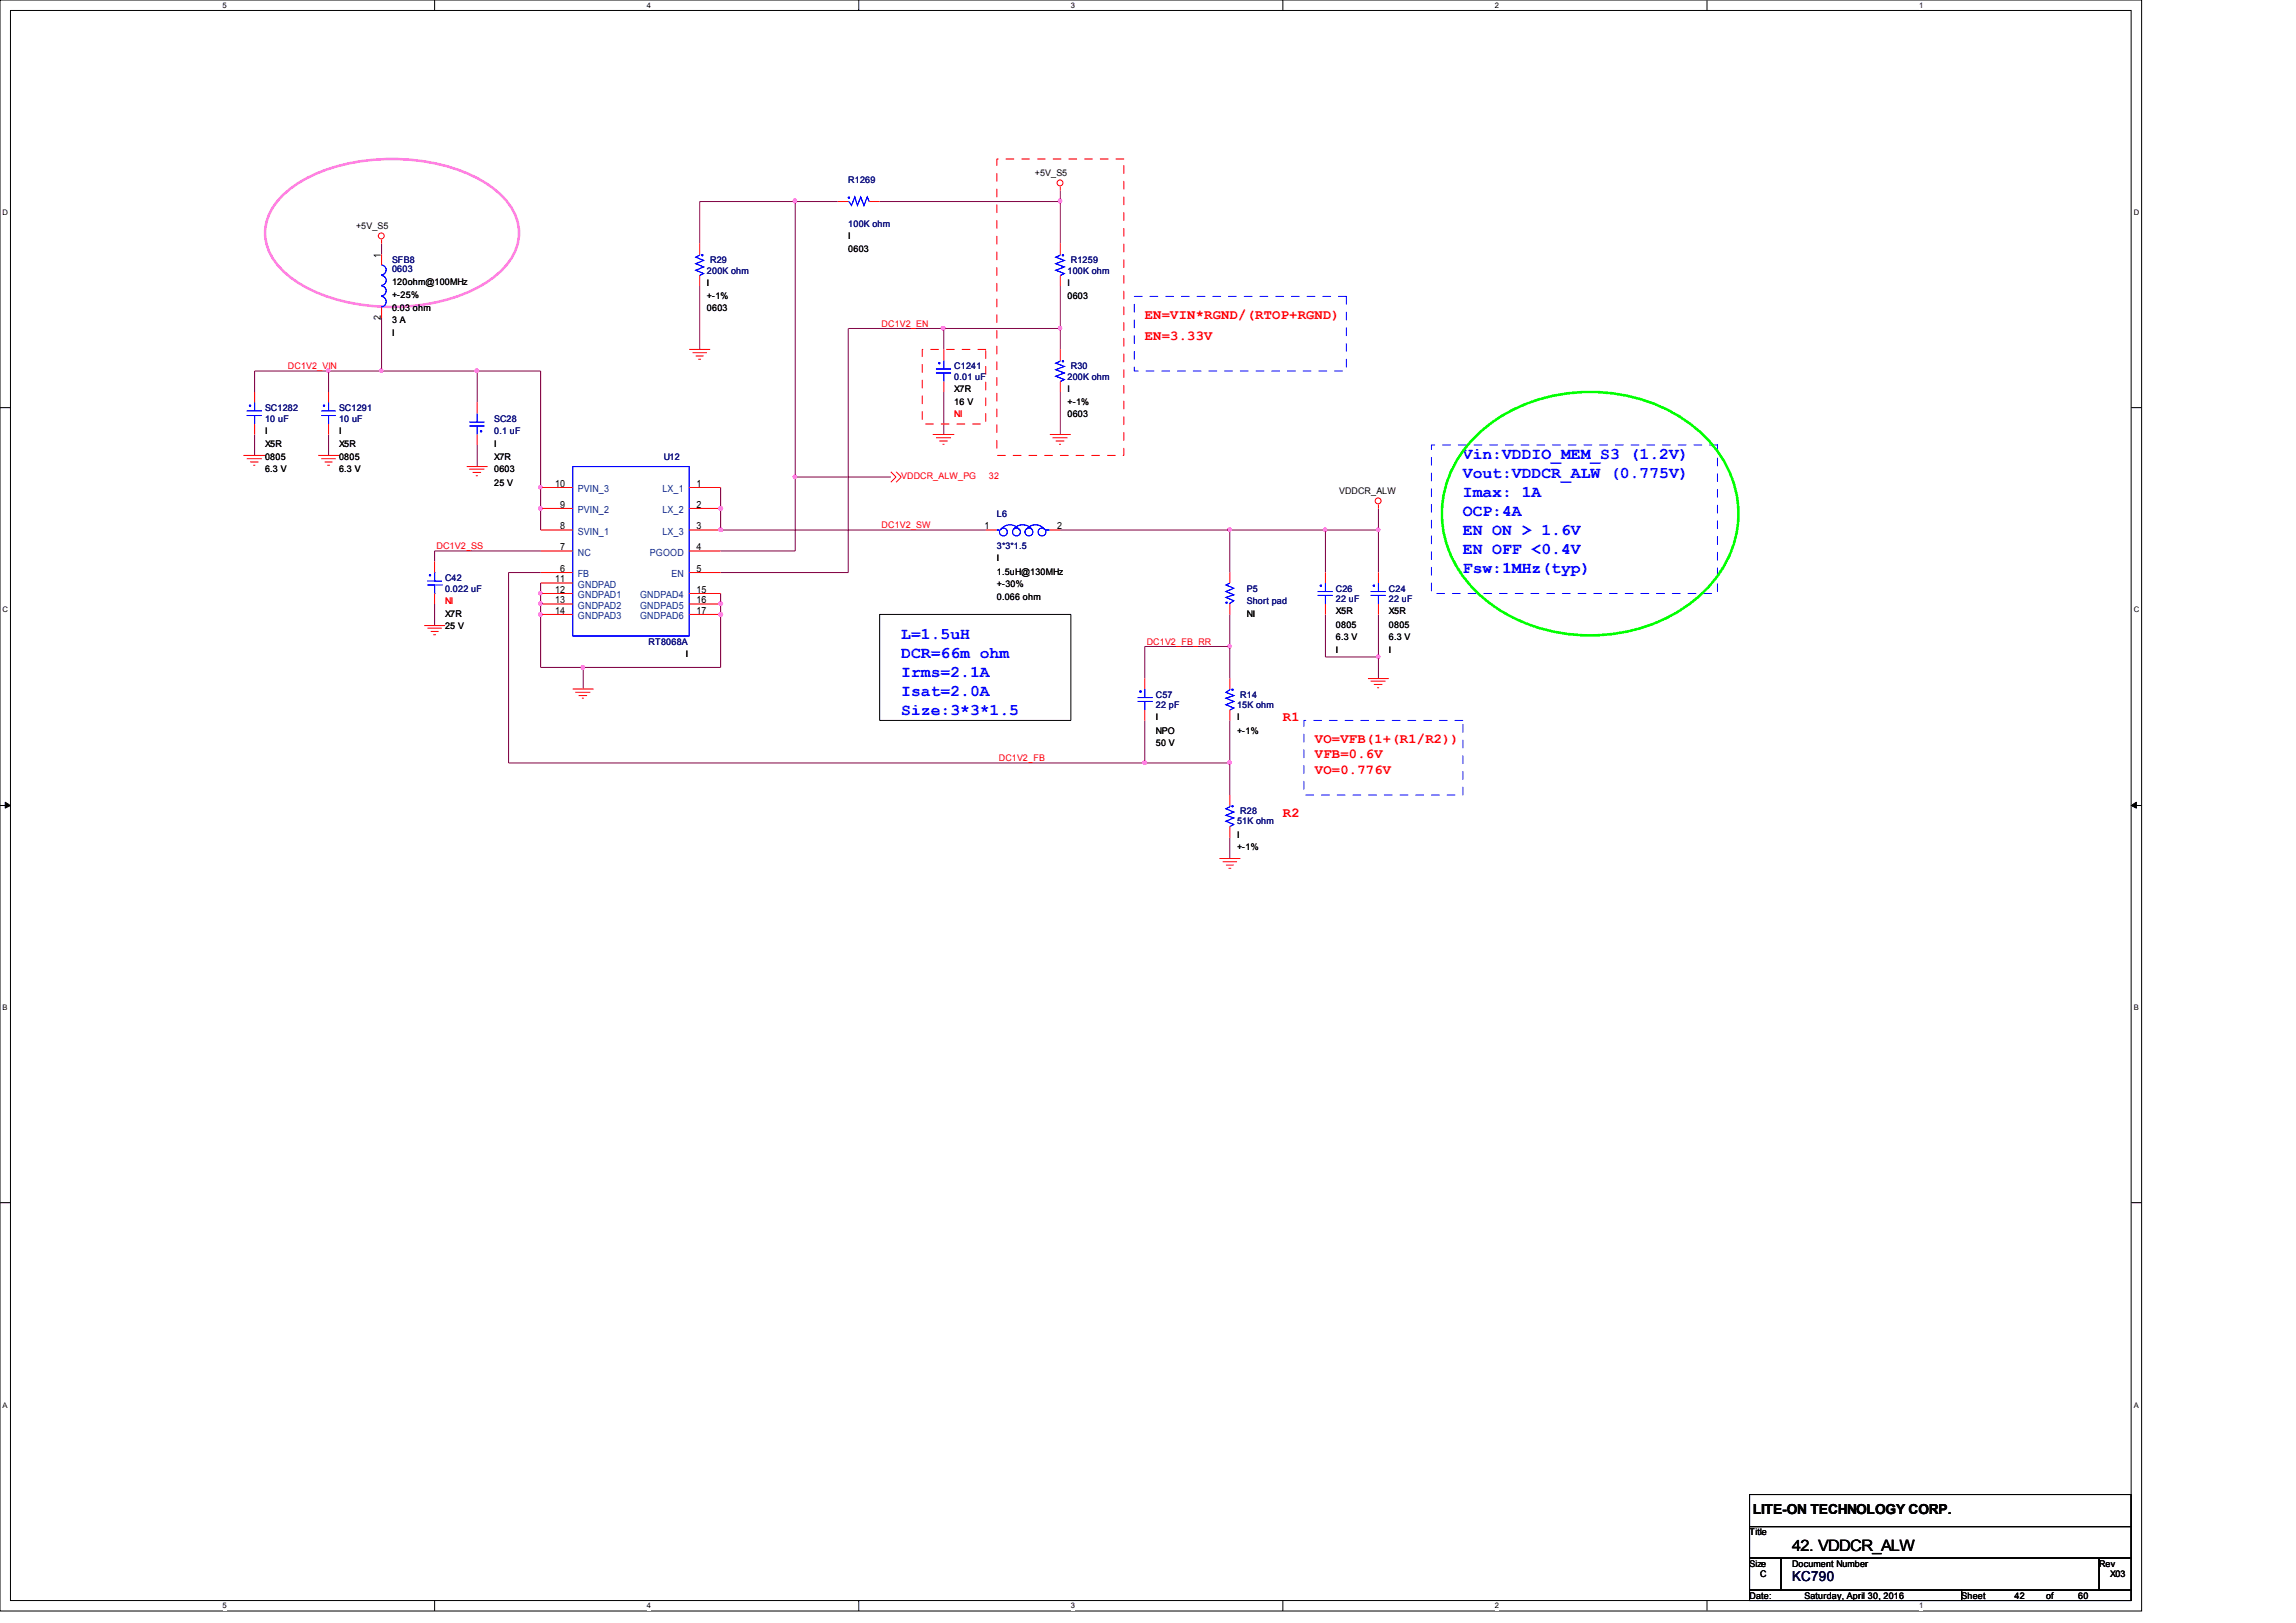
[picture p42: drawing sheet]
<svg xmlns="http://www.w3.org/2000/svg" width="297mm" height="210mm" viewBox="0 0 297 210" stroke-linecap="round" stroke-linejoin="round" font-family="sans-serif">
<defs><g id="words">
<g font-size="2.1" fill="#00f">
<text x="189.2" y="59.4">Vin:VDDIO_MEM_S3 (1.2V)</text>
<text x="189.2" y="61.8">Vout:VDDCR_ALW (0.775V)</text>
<text x="189.2" y="64.3">Imax: 1A</text>
<text x="189.2" y="66.7">OCP:4A</text>
<text x="189.2" y="69.2">EN ON &gt; 1.6V</text>
<text x="189.2" y="71.6">EN OFF &lt;0.4V</text>
<text x="189.2" y="74.1">Fsw:1MHz(typ)</text>
<text x="116.6" y="82.7">L=1.5uH</text>
<text x="116.6" y="85.2">DCR=66m ohm</text>
<text x="116.6" y="87.6">Irms=2.1A</text>
<text x="116.6" y="90.1">Isat=2.0A</text>
<text x="116.6" y="92.5">Size:3*3*1.5</text>
</g>
<text font-size="2" x="231.8" y="200.7">42. VDDCR_ALW</text>
<g font-size="1.8" fill="#f00">
<text x="148.1" y="41.2">EN=VIN*RGND/(RTOP+RGND)</text>
<text x="148.1" y="43.9">EN=3.33V</text>
<text x="165.9" y="93.3">R1</text>
<text x="170.1" y="96.1">VO=VFB(1+(R1/R2))</text>
<text x="170.1" y="98">VFB=0.6V</text>
<text x="170.1" y="100.2">VO=0.776V</text>
<text x="165.9" y="105.7">R2</text>
</g>
<text font-size="1.8" x="226.7" y="195.9">LITE-ON TECHNOLOGY CORP.</text>
<text font-size="1.8" fill="#000040" x="231.8" y="204.6">KC790</text>
<g font-size="1.3">
<text x="49.3" y="33.4" transform="rotate(-90 49.3 33.4)">1</text>
<text x="49.3" y="41.4" transform="rotate(-90 49.3 41.4)">2</text>
<text x="71.8" y="63">10</text>
<text x="72.5" y="65.7">9</text>
<text x="90.1" y="63">1</text>
<text x="90.1" y="65.7">2</text>
<text x="72.5" y="71.2">7</text>
<text x="72.5" y="68.5">8</text>
<text x="90.1" y="68.5">3</text>
<text x="90.1" y="71.2">4</text>
<text x="127.3" y="68.5">1</text>
<text x="136.7" y="68.5">2</text>
<text x="71.8" y="75.4">11</text>
<text x="71.8" y="76.7">12</text>
<text x="72.5" y="74">6</text>
<text x="90.1" y="74">5</text>
<text x="90.1" y="76.7">15</text>
<text x="71.8" y="78.1">13</text>
<text x="71.8" y="79.4">14</text>
<text x="90.1" y="78.1">16</text>
<text x="90.1" y="79.4">17</text>
</g>
<g font-size="1.3" fill="#004080">
<text x="74.8" y="63.7">PVIN_3</text>
<text x="85.7" y="63.7">LX_1</text>
<text x="74.8" y="71.9">NC</text>
<text x="74.8" y="69.2">SVIN_1</text>
<text x="74.8" y="66.4">PVIN_2</text>
<text x="84.1" y="71.9">PGOOD</text>
<text x="85.7" y="69.2">LX_3</text>
<text x="85.7" y="66.4">LX_2</text>
<text x="74.8" y="74.7">FB</text>
<text x="74.8" y="76">GNDPAD</text>
<text x="74.8" y="77.4">GNDPAD1</text>
<text x="82.8" y="77.4">GNDPAD4</text>
<text x="86.9" y="74.7">EN</text>
<text x="74.8" y="78.7">GNDPAD2</text>
<text x="74.8" y="80.1">GNDPAD3</text>
<text x="82.8" y="78.7">GNDPAD5</text>
<text x="82.8" y="80.1">GNDPAD6</text>
</g>
<g font-size="1.2" fill="#000080">
<text x="109.7" y="23.7">R1269</text>
<text x="109.7" y="29.4">100K ohm</text>
<text x="50.7" y="34">SFB8</text>
<text x="50.7" y="35.2">0603</text>
<text x="91.4" y="35.4">200K ohm</text>
<text x="91.9" y="34">R29</text>
<text x="138.1" y="35.4">100K ohm</text>
<text x="138.5" y="34">R1259</text>
<text x="123.4" y="47.8">C1241</text>
<text x="138.5" y="47.8">R30</text>
<text x="34.3" y="53.2">SC1282</text>
<text x="43.9" y="53.2">SC1291</text>
<text x="123.4" y="49.1">0.01 uF</text>
<text x="138.1" y="49.1">200K ohm</text>
<text x="34.3" y="54.6">10 uF</text>
<text x="43.9" y="54.6">10 uF</text>
<text x="63.9" y="54.6">SC28</text>
<text x="63.9" y="56.2">0.1 uF</text>
<text x="85.9" y="59.5">U12</text>
<text x="128.9" y="66.9">L6</text>
<text x="128.9" y="71">3*3*1.5</text>
<text x="57.6" y="75.2">C42</text>
<text x="57.6" y="76.5">0.022 uF</text>
<text x="161.3" y="76.5">P5</text>
<text x="172.8" y="76.5">C26</text>
<text x="172.8" y="77.9">22 uF</text>
<text x="179.7" y="76.5">C24</text>
<text x="179.7" y="77.9">22 uF</text>
<text x="83.9" y="83.4">RT8068A</text>
<text x="161.3" y="78.1">Short pad</text>
<text x="149.5" y="90.3">C57</text>
<text x="149.5" y="91.6">22 pF</text>
<text x="160" y="91.6">15K ohm</text>
<text x="160.4" y="90.3">R14</text>
<text x="160" y="106.7">51K ohm</text>
<text x="160.4" y="105.3">R28</text>
</g>
<g font-size="1.2">
<text x="133.9" y="22.8">+5V_S5</text>
<text x="46.1" y="29.6">+5V_S5</text>
<text x="109.7" y="31">I</text>
<text x="109.7" y="32.6">0603</text>
<text x="50.7" y="36.9">120ohm@100MHz</text>
<text x="50.7" y="38.5">+-25%</text>
<text x="50.7" y="40.2">0.03 ohm</text>
<text x="50.7" y="41.8">3 A</text>
<text x="91.4" y="37">I</text>
<text x="91.4" y="38.7">+-1%</text>
<text x="91.4" y="40.3">0603</text>
<text x="138.1" y="37">I</text>
<text x="138.1" y="38.7">0603</text>
<text x="50.7" y="43.4">I</text>
<text x="123.4" y="50.7">X7R</text>
<text x="123.4" y="52.4">16 V</text>
<text x="138.1" y="50.7">I</text>
<text x="138.1" y="52.4">+-1%</text>
<text x="34.3" y="56.2">I</text>
<text x="34.3" y="57.8">X5R</text>
<text x="34.3" y="59.5">0805</text>
<text x="43.9" y="56.2">I</text>
<text x="43.9" y="57.8">X5R</text>
<text x="43.9" y="59.5">0805</text>
<text x="63.9" y="57.8">I</text>
<text x="63.9" y="59.5">X7R</text>
<text x="138.1" y="54">0603</text>
<text x="34.3" y="61.1">6.3 V</text>
<text x="43.9" y="61.1">6.3 V</text>
<text x="63.9" y="61.1">0603</text>
<text x="63.9" y="62.8">25 V</text>
<text x="173.2" y="63.9">VDDCR_ALW</text>
<text x="128.9" y="72.6">I</text>
<text x="128.9" y="74.3">1.5uH@130MHz</text>
<text x="128.9" y="75.9">+-30%</text>
<text x="128.9" y="77.6">0.066 ohm</text>
<text x="57.6" y="79.8">X7R</text>
<text x="57.6" y="81.4">25 V</text>
<text x="161.3" y="79.8">NI</text>
<text x="172.8" y="79.5">X5R</text>
<text x="172.8" y="81.2">0805</text>
<text x="172.8" y="82.8">6.3 V</text>
<text x="179.7" y="79.5">X5R</text>
<text x="179.7" y="81.2">0805</text>
<text x="179.7" y="82.8">6.3 V</text>
<text x="88.7" y="85">I</text>
<text x="172.8" y="84.5">I</text>
<text x="179.7" y="84.5">I</text>
<text x="149.5" y="93.2">I</text>
<text x="149.5" y="94.9">NPO</text>
<text x="160" y="93.2">I</text>
<text x="160" y="94.9">+-1%</text>
<text x="149.5" y="96.5">50 V</text>
<text x="160" y="108.4">I</text>
<text x="160" y="110">+-1%</text>
<text x="226.3" y="198.6">Title</text>
<text x="226.3" y="202.7">Size</text>
<text x="231.8" y="202.7">Document Number</text>
<text x="271.5" y="202.7">Rev</text>
<text x="226.3" y="206.8">Date:</text>
<text x="227.7" y="204">C</text>
<text x="233.4" y="206.8">Saturday, April 30, 2016</text>
<text x="253.7" y="206.8">Sheet</text>
<text x="260.6" y="206.8">42</text>
<text x="264.7" y="206.8">of</text>
<text x="268.8" y="206.8">60</text>
<text x="273" y="204">X03</text>
</g>
<g font-size="1.2" fill="#f00">
<text x="37.3" y="47.8">DC1V2_VIN</text>
<text x="114" y="42.2">DC1V2_EN</text>
<text x="123.4" y="54">NI</text>
<text x="116.6" y="62">VDDCR_ALW_PG</text>
<text x="127.9" y="62">32</text>
<text x="56.5" y="71">DC1V2_SS</text>
<text x="114" y="68.3">DC1V2_SW</text>
<text x="57.6" y="78.1">NI</text>
<text x="148.3" y="83.4">DC1V2_FB_RR</text>
<text x="129.2" y="98.5">DC1V2_FB</text>
</g>
<g font-size="1">
<text x="28.8" y="1">5</text>
<text x="83.7" y="1">4</text>
<text x="138.5" y="1">3</text>
<text x="193.4" y="1">2</text>
<text x="248.2" y="1">1</text>
<text x=".3" y="27.9">D</text>
<text x="276" y="27.9">D</text>
<text x=".3" y="79.2">C</text>
<text x="276" y="79.2">C</text>
<text x=".3" y="130.7">B</text>
<text x="276" y="130.7">B</text>
<text x=".3" y="182.1">A</text>
<text x="276" y="182.1">A</text>
<text x="28.8" y="208.1">5</text>
<text x="83.7" y="208.1">4</text>
<text x="138.5" y="208.1">3</text>
<text x="193.4" y="208.1">2</text>
<text x="248.2" y="208.1">1</text>
</g>
</g></defs>
<path d="M0 0h277v208.4h-277zM1.4 1.4h274.3v205.7h-274.3z" fill="none" stroke="#000" stroke-width=".13"/>
<g fill="#fff">
<path d="M28.8 .2h.5v1.1h-.5z" fill-rule="evenodd"/>
<path d="M28.8 207.3h.5v1.1h-.5z" fill-rule="evenodd"/>
</g>
<path d="M56.2 0v1.4M56.2 207.1v1.3" fill="none" stroke="#000" stroke-width=".13"/>
<g fill="#fff">
<path d="M83.7 .2h.5v1.1h-.5z" fill-rule="evenodd"/>
<path d="M83.7 207.3h.5v1.1h-.5z" fill-rule="evenodd"/>
</g>
<path d="M111.1 0v1.4M111.1 207.1v1.3" fill="none" stroke="#000" stroke-width=".13"/>
<g fill="#fff">
<path d="M138.5 .2h.5v1.1h-.5z" fill-rule="evenodd"/>
<path d="M138.5 207.3h.5v1.1h-.5z" fill-rule="evenodd"/>
</g>
<path d="M165.9 0v1.4M165.9 207.1v1.3" fill="none" stroke="#000" stroke-width=".13"/>
<g fill="#fff">
<path d="M193.4 .2h.5v1.1h-.5z" fill-rule="evenodd"/>
<path d="M193.4 207.3h.5v1.1h-.5z" fill-rule="evenodd"/>
</g>
<path d="M220.8 0v1.4M220.8 207.1v1.3" fill="none" stroke="#000" stroke-width=".13"/>
<g fill="#fff">
<path d="M248.2 .2h.6v1.1h-.6z" fill-rule="evenodd"/>
<path d="M248.2 207.3h.6v1.1h-.6z" fill-rule="evenodd"/>
<path d="M.3 27h.6v1.1h-.6z" fill-rule="evenodd"/>
<path d="M276 27h.6v1.1h-.6z" fill-rule="evenodd"/>
<path d="M.3 78.4h.6v1.1h-.6z" fill-rule="evenodd"/>
<path d="M276 78.4h.6v1.1h-.6z" fill-rule="evenodd"/>
</g>
<path d="M0 52.7h1.4M275.7 52.7h1.3" fill="none" stroke="#000" stroke-width=".13"/>
<g fill="#fff">
<path d="M.3 129.9h.6v1.1h-.6z" fill-rule="evenodd"/>
<path d="M276 129.9h.6v1.1h-.6z" fill-rule="evenodd"/>
</g>
<path d="M0 104.2h1.4M275.7 104.2h1.3" fill="none" stroke="#000" stroke-width=".13"/>
<path d="M.7 103.8l.7 .4-.7 .4zM275.7 104.2l.7-.4v.8z" fill="#000" stroke="#000" stroke-width=".13"/>
<g fill="#fff">
<path d="M.3 181.3h.6v1.1h-.6z" fill-rule="evenodd"/>
<path d="M276 181.3h.6v1.1h-.6z" fill-rule="evenodd"/>
</g>
<path d="M113.8 79.5h24.7v13.7h-24.7zM0 155.6h1.4M275.7 155.6h1.3M226.3 193.4h49.4v4.1h-49.4zM226.3 197.5h49.4v4.1h-49.4zM226.3 201.6h4.1v4.1h-4.1zM226.3 205.7h27.4v1.4h-27.4zM230.4 201.6h41.1v4.1h-41.1zM253.7 205.7h22v1.4h-22zM271.5 201.6h4.2v4.1h-4.2z" fill="none" stroke="#000" stroke-width=".13"/>
<g fill="none" stroke="#800040" stroke-width=".13">
<path d="M49.4 31.5v1.4M90.5 37v8.2M102.9 26.1h-12.4v5.4M102.9 26.1v35.6M102.9 26.1h5.5M113.8 26.1h23.4M137.2 24.6v1.5M137.2 26.1v5.4M137.2 37v5.5M32.9 56.2v2.7M42.5 48h6.9M42.5 56.2v2.7"/>
<path d="M42.5 48v2.7M42.5 48h-9.6v2.7M49.4 41.1v6.9M49.4 48h12.3M61.7 48h8.2v20.6M61.7 48v4.1M61.7 57.6v2.8M122.1 42.5h-12.4v31.6h-16.5M122.1 42.5h15.1M122.1 50.7v5.5M122.1 42.5v2.7M137.2 42.5v2.7"/>
<path d="M137.2 50.7v5.5M56.2 78.1v2.8M69.9 75.4v11h5.5M69.9 74.1h-4.1v24.6h82.3M69.9 71.3h-13.7v1.3M93.2 76.8v9.6h-17.8M93.2 63.1v5.5h34.3M102.9 61.7v9.6h-9.7M102.9 61.7h12.3M137.2 68.6h21.9v5.5M159.1 79.5v4.2M159.1 68.6h12.3"/>
<path d="M171.4 79.5l.1 5.5h6.8M171.4 68.6v5.5M171.5 68.6h6.8M178.3 65.8v2.8M178.3 68.6v5.5M178.3 79.5v5.5M75.4 86.4v2.8M148.1 98.7h11M148.1 93.2v5.5M159.1 83.7h-11v4.1M159.1 83.7v4.1M159.1 93.2v5.5"/>
<path d="M159.1 98.7v4.2M178.3 85v2.8M159.1 108.4v2.7"/>
</g>
<g fill="#f0f" stroke="#f0f" stroke-width=".13">
<path d="M93 78h.4l.1 .1-.1 .2h-.4v-.2z" fill-rule="evenodd"/>
<path d="M93 68.4h.4l.1 .1-.1 .2h-.4v-.2z" fill-rule="evenodd"/>
<path d="M147.9 98.5h.4v.2v.1h-.4l-.1-.1z" fill-rule="evenodd"/>
<path d="M121.8 42.3h.4l.1 .2-.1 .1h-.4v-.1z" fill-rule="evenodd"/>
<path d="M93 68.4h.4l.1 .1-.1 .2h-.4v-.2z" fill-rule="evenodd"/>
<path d="M93 78h.4l.1 .1-.1 .2h-.4v-.2z" fill-rule="evenodd"/>
<path d="M93 68.4h.4l.1 .1-.1 .2h-.4v-.2z" fill-rule="evenodd"/>
<path d="M147.9 98.5h.4v.2v.1h-.4l-.1-.1z" fill-rule="evenodd"/>
<path d="M121.8 42.3h.4l.1 .2-.1 .1h-.4v-.1z" fill-rule="evenodd"/>
<path d="M93 68.4h.4l.1 .1-.1 .2h-.4v-.2z" fill-rule="evenodd"/>
<circle cx="69.9" cy="63" r=".21"/>
<circle cx="69.9" cy="65.8" r=".24"/>
<circle cx="61.7" cy="48" r=".21"/>
<circle cx="49.3" cy="48" r=".21"/>
<circle cx="69.9" cy="78.1" r=".21"/>
<circle cx="69.9" cy="76.8" r=".21"/>
<circle cx="69.9" cy="79.5" r=".24"/>
<circle cx="93.2" cy="79.5" r=".25"/>
<circle cx="102.8" cy="61.7" r=".21"/>
<circle cx="93.2" cy="65.8" r=".25"/>
<circle cx="159" cy="83.6" r=".21"/>
<circle cx="159" cy="68.5" r=".21"/>
<circle cx="137.1" cy="26" r=".24"/>
<circle cx="42.5" cy="48" r=".21"/>
<circle cx="171.4" cy="68.5" r=".21"/>
<circle cx="178.3" cy="68.5" r=".21"/>
<circle cx="159" cy="98.7" r=".21"/>
<circle cx="137.1" cy="42.5" r=".21"/>
<circle cx="178.3" cy="85" r=".21"/>
<circle cx="75.4" cy="86.3" r=".24"/>
<circle cx="102.8" cy="26" r=".24"/>
</g>
<g fill="none" stroke="#f00" stroke-width=".13">
<path d="M49.4 31v.5M49.4 32.9v1.4M49.4 39.8v1.3M90.5 31.5v1.4M90.5 35.6v1.4M108.4 26.1h1.3M112.4 26.1h1.4M137.2 24.1v.5M137.2 31.5v1.4M137.2 35.6v1.4M31.5 58.9h2.8M31.9 59.4h2"/>
<path d="M32.3 59.8h1.1M32.9 50.7v1.4M32.9 54.9v1.3M41.1 58.9h2.8M41.6 59.4h1.8M42 59.8h1M42.5 50.7v1.4M42.5 54.9v1.3M61.7 52.1v1.4M61.7 56.2v1.4M89.2 45.2h2.7M89.6 45.6h1.8"/>
<path d="M90 46.1h1M90.3 46.5h.4M120.6 56.2h2.8M121.1 56.6h1.9M121.5 57.1h1.1M121.9 57.5h.3M122.1 45.2v1.5M122.1 49.4v1.3M135.8 56.2h2.7M136.1 56.6h2M136.6 57.1h1.1M137 57.5h.2"/>
<path d="M137.2 45.2v1.5M137.2 49.4v1.3M32.8 60.2h.2M42.3 60.2h.4M56.2 72.6v1.5M56.2 76.8v1.3M60.4 60.4h2.7M60.7 60.7h2M61.1 61.1h1.1M61.6 61.6h.2M69.9 63.1h4.2M69.9 71.3h4.2"/>
<path d="M69.9 68.6h4.2M69.9 74.1h4.2M69.9 65.8h4.2M69.9 75.4h4.2M69.9 76.8h4.2M69.9 78.1h4.2M69.9 79.5h4.2M89.2 63.1h4M89.2 71.3h4M89.2 68.6h4M89.2 74.1h4M89.2 65.8h4"/>
<path d="M89.2 76.8h4M89.2 78.1h4M89.2 79.5h4M115.2 61l.7 .7-.7 .7M115.9 61l.7 .7-.7 .7M127.5 68.6h1.4M135.8 68.6h1.4M159.1 74.1v1.3M159.1 78.1v1.4M171.4 74.1v1.3M171.4 78.1v1.4M178.3 65.3v.5"/>
<path d="M178.3 74.1v1.3M178.3 78.1v1.4M54.9 80.9h2.7M55.3 81.3h1.9M55.7 81.7h1M56 82.1h.4M74.1 89.2h2.7M74.4 89.6h2M74.8 90h1.1M75.3 90.3h.2M148.1 87.8v1.4M148.1 91.9v1.3"/>
<path d="M159.1 87.8v1.4M159.1 91.9v1.3M177 87.8h2.7M177.3 88.1h1.9M177.7 88.6h1.1M178.1 89h.3M157.7 111.1h2.7M158.2 111.5h1.8M158.6 111.9h1M158.9 112.4h.4M159.1 102.9v1.3M159.1 106.9v1.5"/>
<circle cx="49.3" cy="30.5" r=".38"/>
<circle cx="137.1" cy="23.7" r=".38"/>
<circle cx="178.3" cy="64.8" r=".38"/>
</g>
<path d="M128.9 20.6h16.5v38.3h-16.5zM119.3 45.2h8.2v9.7h-8.2z" fill="none" stroke="#f00" stroke-width=".13" stroke-dasharray="1 1 1 1 1 1 1 1"/>
<path d="M146.7 38.4h27.5v9.6h-27.5zM185.2 57.6h37v19.2h-37zM168.7 93.2h20.5v9.7h-20.5z" fill="none" stroke="#00f" stroke-width=".13" stroke-dasharray="1 1 1 1 1 1 1 1"/>
<path d="M190.4 56.9a21.4 21.4 0 0 1 18.9-5.9 19.2 19.2 0 0 1 13.5 8.4 13.5 13.5 0 0 1-1.8 16.6 21.4 21.4 0 0 1-18.9 5.9 19.2 19.2 0 0 1-13.5-8.3 13.5 13.5 0 0 1 1.8-16.7z" fill="none" stroke="#0f0" stroke-width=".34"/>
<path d="M36.5 25.3a18.6 18.6 0 0 1 10.7-4.5 25.6 25.6 0 0 1 14.5 2.2 10.2 10.2 0 0 1 5.1 5.1 6.3 6.3 0 0 1-1.9 6.9 18.6 18.6 0 0 1-10.7 4.5 25.6 25.6 0 0 1-14.5-2.3 10.2 10.2 0 0 1-5-5 6.3 6.3 0 0 1 1.8-6.9z" fill="none" stroke="#ff80ff" stroke-width=".34"/>
<path d="M55.3 75.7h1.9M56.2 75.7v1.1M56.2 75.2v-1.1M57.1 75.2h-1.8" fill="none" stroke="#00f" stroke-width=".13" stroke-dasharray="1 1 1 1 1 1 1 1" stroke-linecap="butt"/>
<g fill="#00f" stroke="#00f" stroke-width=".13">
<path d="M147.4 89.4l.3 .1-.2 .1z" fill-rule="evenodd"/>
<path d="M147.4 89.4l.3 .1-.2 .1z" fill-rule="evenodd"/>
<circle cx="55.6" cy="74.4" r=".08"/>
<circle cx="137.5" cy="46.7" r=".08"/>
<circle cx="158.7" cy="78" r=".08"/>
<circle cx="137.5" cy="33" r=".08"/>
<circle cx="90.8" cy="33" r=".08"/>
<circle cx="41.9" cy="52.5" r=".08"/>
<circle cx="32.3" cy="52.5" r=".08"/>
<circle cx="121.5" cy="47" r=".08"/>
<circle cx="159.4" cy="104.3" r=".08"/>
<circle cx="159.4" cy="89.2" r=".08"/>
<circle cx="62.2" cy="55.8" r=".08"/>
<circle cx="177.7" cy="75.8" r=".08"/>
<circle cx="170.9" cy="75.8" r=".08"/>
<circle cx="109.8" cy="25.6" r=".08"/>
</g>
<g fill="none" stroke="#00f" stroke-width=".13">
<path d="M49.4 34.3a.64 .64 0 0 1 .6 .6 .64 .64 0 0 1-.6 .7M49.4 35.6a.64 .64 0 0 1 .6 .7 .64 .64 0 0 1-.6 .6M49.4 37a.64 .64 0 0 1 .6 .6 .64 .64 0 0 1-.6 .7M49.4 38.4a.68 .68 0 0 1 .6 .6 .68 .68 0 0 1-.6 .7M90.5 32.9v.1l-.5 .3 1 .4-1 .4 1 .4-1 .5 1 .4-.5 .2M109.7 26.1h.1l.4 .5 .4-1.1 .3 1.1 .4-1.1 .5 1.1 .4-1.1 .2 .6M137.2 32.9v.1l-.6 .3 1.1 .4-1.1 .4 1.1 .4-1.1 .5 1.1 .4-.5 .2M31.9 53.2h2M31.9 53.8h2M32.9 53.8v1.1M32.9 52.1v1.1M41.6 53.8h1.8"/>
<path d="M41.6 53.2h1.8M42.5 53.8v1.1M42.5 52.1v1.1M60.7 55.1h2M60.7 54.6h2M61.7 53.5v1.1M61.7 55.1v1.1M121.1 47.8h1.9M121.1 48.3h1.9M122.1 48.3v1.1M122.1 46.7v1.1M137.2 46.7l-.6 .3 1.1 .4-1.1 .4 1.1 .5-1.1 .4 1.1 .4-.5 .3"/>
<path d="M55.3 75.2h1.8M55.3 75.7h1.9M56.2 75.7v1.1M56.2 74.1v1.1M74.1 60.4h15.1v21.9h-15.1zM128.9 68.6h.4M129.5 68.5a1.44 1.44 0 0 1 2.3 0M131.1 68.5a1.51 1.51 0 0 1 2.4 0M132.8 68.5a1.44 1.44 0 0 1 2.3 0M135.2 68.6h.6M159.1 75.4l-.5 .3 1 .4-1 .4 1 .5-1 .3 1 .4-.5 .4M170.4 77h2"/>
<path d="M170.4 76.5h2M171.4 77v1.1M171.4 75.4v1.1M177.3 76.5h1.9M177.3 77h1.9M178.3 77v1.1M178.3 75.4v1.1M147.2 90.8h1.9M147.2 90.3h1.9M148.1 90.8v1.1M148.1 89.2v1.1M159.1 89.2l-.5 .4 1 .4-1 .3 1 .5-1 .4 1 .4-.5 .3"/>
<path d="M159.1 104.2v.2l-.5 .2 1 .5-1 .4 1 .3-1 .5 1 .4-.5 .2"/>
<circle cx="129.8" cy="68.8" r=".51"/>
<circle cx="131.5" cy="68.8" r=".51"/>
<circle cx="133.1" cy="68.8" r=".51"/>
<circle cx="134.8" cy="68.8" r=".51"/>
</g>
<use href="#words"/>
</svg>
